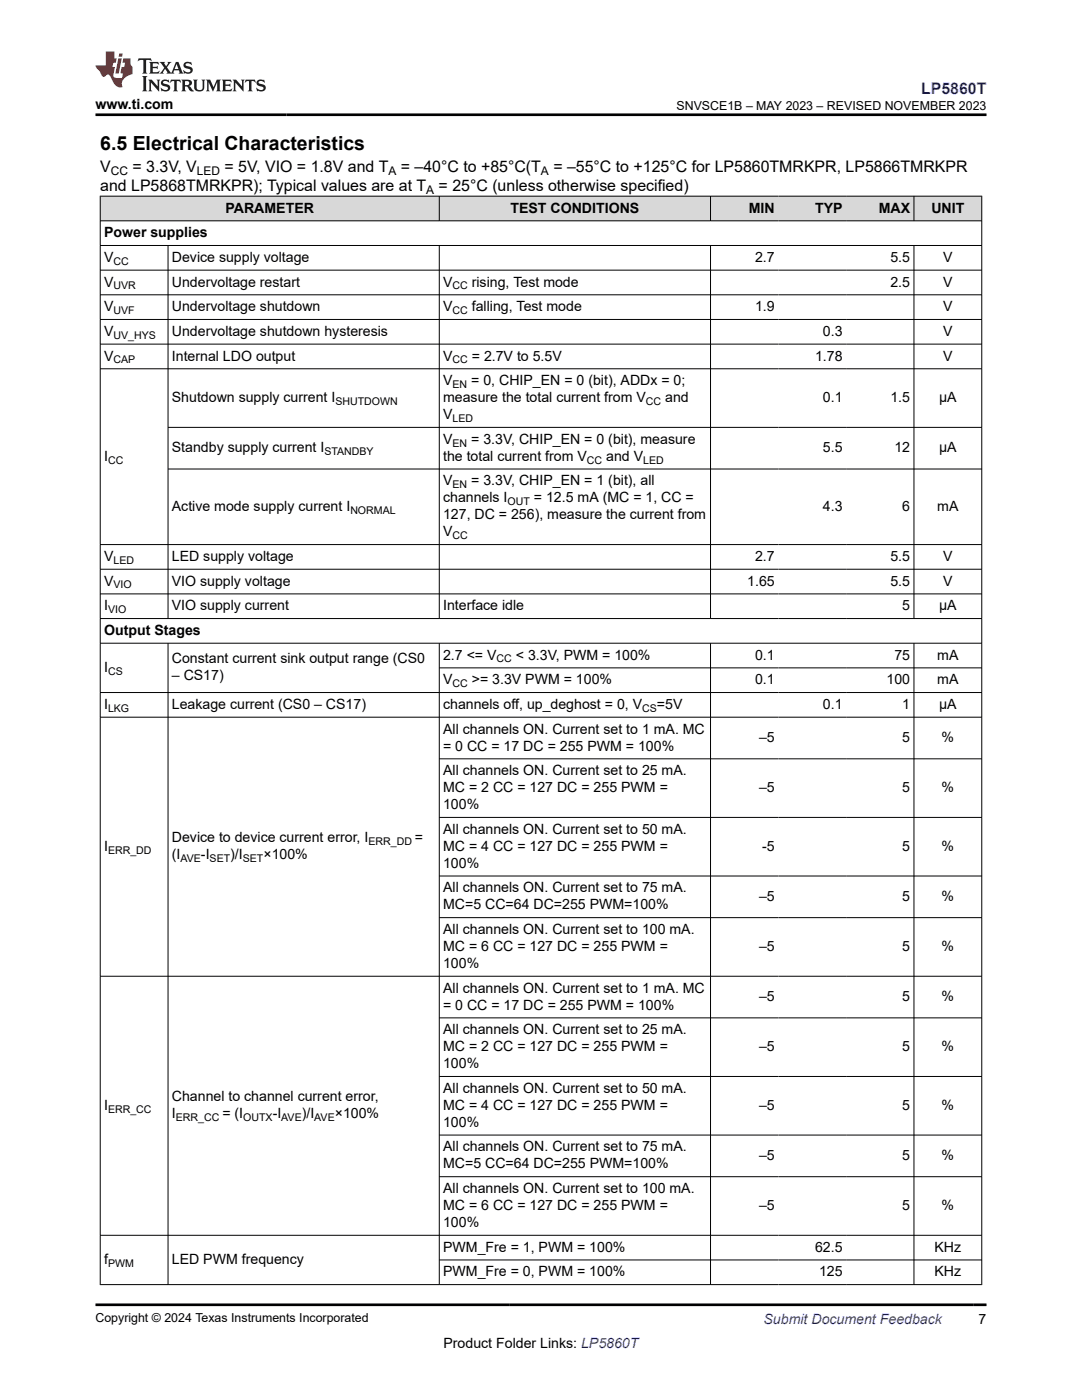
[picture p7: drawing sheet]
<svg xmlns="http://www.w3.org/2000/svg" width="216mm" height="279mm" viewBox="0 0 216 279" stroke-linecap="round" stroke-linejoin="round" font-family="sans-serif">
<defs><g id="words">
<text font-size="3.9" x="20" y="29.9">6.5 Electrical Characteristics</text>
<text font-size="3.2" fill="#00f" x="183.8" y="18.7">LP5860T</text>
<g font-size="3.2">
<text x="20" y="34.3">V</text>
<text x="26.4" y="34.3">= 3.3V, V</text>
<text x="44.8" y="34.3">= 5V, VIO = 1.8V and T</text>
<text x="80" y="34.3">= –40°C to +85°C(T</text>
<text x="110.4" y="34.3">= –55°C to +125°C for LP5860TMRKPR, LP5866TMRKPR</text>
<text x="20" y="38.1">and LP5868TMRKPR); Typical values are at T</text>
<text x="87.5" y="38.1">= 25°C (unless otherwise specified)</text>
</g>
<g font-size="2.8">
<text x="19.1" y="21.8">www.ti.com</text>
<text x="20.8" y="47.3">Power supplies</text>
<text x="45" y="42.4">PARAMETER</text>
<text x="101.9" y="42.4">TEST CONDITIONS</text>
<text x="149.4" y="42.4">MIN</text>
<text x="162.6" y="42.4">TYP</text>
<text x="175.3" y="42.4">MAX</text>
<text x="185.8" y="42.4">UNIT</text>
<text x="20.8" y="52.3">V</text>
<text x="34.3" y="52.3">Device supply voltage</text>
<text x="150.7" y="52.3">2.7</text>
<text x="177.7" y="52.3">5.5</text>
<text x="188.2" y="52.3">V</text>
<text x="20.8" y="57.2">V</text>
<text x="34.3" y="57.2">Undervoltage restart</text>
<text x="88.4" y="57.2">V</text>
<text x="94.1" y="57.2">rising, Test mode</text>
<text x="177.7" y="57.2">2.5</text>
<text x="188.2" y="57.2">V</text>
<text x="20.8" y="62.1">V</text>
<text x="34.3" y="62.1">Undervoltage shutdown</text>
<text x="88.4" y="62.1">V</text>
<text x="94.1" y="62.1">falling, Test mode</text>
<text x="150.7" y="62.1">1.9</text>
<text x="188.2" y="62.1">V</text>
<text x="20.8" y="67">V</text>
<text x="20.8" y="72">V</text>
<text x="34.3" y="67">Undervoltage shutdown hysteresis</text>
<text x="34.3" y="72">Internal LDO output</text>
<text x="88.4" y="72">V</text>
<text x="94.1" y="72">= 2.7V to 5.5V</text>
<text x="162.6" y="72">1.78</text>
<text x="164.2" y="67">0.3</text>
<text x="188.2" y="67">V</text>
<text x="188.2" y="72">V</text>
<text x="88.4" y="76.9">V</text>
<text x="94" y="76.9">= 0, CHIP_EN = 0 (bit), ADDx = 0;</text>
<text x="34.3" y="80.3">Shutdown supply current I</text>
<text x="88.4" y="83.6">V</text>
<text x="88.4" y="80.3">measure the total current from V</text>
<text x="132.7" y="80.3">and</text>
<text x="164.2" y="80.3">0.1</text>
<text x="177.7" y="80.3">1.5</text>
<text x="187.4" y="80.3">µA</text>
<text x="88.4" y="88.6">V</text>
<text x="94" y="88.6">= 3.3V, CHIP_EN = 0 (bit), measure</text>
<text x="20.8" y="92">I</text>
<text x="34.3" y="90.3">Standby supply current I</text>
<text x="88.4" y="92">the total current from V</text>
<text x="121" y="92">and V</text>
<text x="164.2" y="90.3">5.5</text>
<text x="178.5" y="90.3">12</text>
<text x="187.4" y="90.3">µA</text>
<text x="34.3" y="102">Active mode supply current I</text>
<text x="88.4" y="100.3">channels I</text>
<text x="88.4" y="96.9">V</text>
<text x="94" y="96.9">= 3.3V, CHIP_EN = 1 (bit), all</text>
<text x="106.5" y="100.3">= 12.5 mA (MC = 1, CC =</text>
<text x="164.2" y="102">4.3</text>
<text x="180" y="102">6</text>
<text x="187" y="102">mA</text>
<text x="88.4" y="103.6">127, DC = 256), measure the current from</text>
<text x="88.4" y="107">V</text>
<text x="20.8" y="112">V</text>
<text x="34.3" y="112">LED supply voltage</text>
<text x="150.7" y="112">2.7</text>
<text x="177.7" y="112">5.5</text>
<text x="188.2" y="112">V</text>
<text x="20.8" y="116.9">V</text>
<text x="34.3" y="116.9">VIO supply voltage</text>
<text x="149.1" y="116.9">1.65</text>
<text x="177.7" y="116.9">5.5</text>
<text x="188.2" y="116.9">V</text>
<text x="20.8" y="121.8">I</text>
<text x="34.3" y="121.8">VIO supply current</text>
<text x="88.4" y="121.8">Interface idle</text>
<text x="180" y="121.8">5</text>
<text x="187.4" y="121.8">µA</text>
<text x="20.8" y="126.7">Output Stages</text>
<text x="88.4" y="131.6">2.7 &lt;= V</text>
<text x="102.9" y="131.6">&lt; 3.3V, PWM = 100%</text>
<text x="150.7" y="131.6">0.1</text>
<text x="178.5" y="131.6">75</text>
<text x="187" y="131.6">mA</text>
<text x="20.8" y="134.1">I</text>
<text x="34.3" y="132.4">Constant current sink output range (CS0</text>
<text x="34.3" y="135.8">– CS17)</text>
<text x="88.4" y="136.6">V</text>
<text x="94.1" y="136.6">&gt;= 3.3V PWM = 100%</text>
<text x="150.7" y="136.6">0.1</text>
<text x="176.9" y="136.6">100</text>
<text x="187" y="136.6">mA</text>
<text x="20.8" y="141.5">I</text>
<text x="34.3" y="141.5">Leakage current (CS0 – CS17)</text>
<text x="88.4" y="141.5">channels off, up_deghost = 0, V</text>
<text x="131.1" y="141.5">=5V</text>
<text x="164.2" y="141.5">0.1</text>
<text x="180" y="141.5">1</text>
<text x="187.4" y="141.5">µA</text>
<text x="88.4" y="146.4">All channels ON. Current set to 1 mA. MC</text>
<text x="88.4" y="149.8">= 0 CC = 17 DC = 255 PWM = 100%</text>
<text x="151.5" y="148.1">–5</text>
<text x="180" y="148.1">5</text>
<text x="187.9" y="148.1">%</text>
<text x="88.4" y="154.7">All channels ON. Current set to 25 mA.</text>
<text x="88.4" y="158.1">MC = 2 CC = 127 DC = 255 PWM =</text>
<text x="88.4" y="161.5">100%</text>
<text x="151.5" y="158.1">–5</text>
<text x="180" y="158.1">5</text>
<text x="187.9" y="158.1">%</text>
<text x="88.4" y="166.4">All channels ON. Current set to 50 mA.</text>
<text x="20.8" y="169.8">I</text>
<text x="34.3" y="168.1">Device to device current error, I</text>
<text x="34.3" y="171.5">(I</text>
<text x="40.1" y="171.5">-I</text>
<text x="45.9" y="171.5">)/I</text>
<text x="52.6" y="171.5">×100%</text>
<text x="82.8" y="168.1">=</text>
<text x="88.4" y="169.8">MC = 4 CC = 127 DC = 255 PWM =</text>
<text x="88.4" y="173.2">100%</text>
<text x="152.1" y="169.8">-5</text>
<text x="180" y="169.8">5</text>
<text x="187.9" y="169.8">%</text>
<text x="88.4" y="178.1">All channels ON. Current set to 75 mA.</text>
<text x="151.5" y="179.8">–5</text>
<text x="180" y="179.8">5</text>
<text x="187.9" y="179.8">%</text>
<text x="88.4" y="181.5">MC=5 CC=64 DC=255 PWM=100%</text>
<text x="88.4" y="186.4">All channels ON. Current set to 100 mA.</text>
<text x="88.4" y="189.8">MC = 6 CC = 127 DC = 255 PWM =</text>
<text x="151.5" y="189.8">–5</text>
<text x="180" y="189.8">5</text>
<text x="187.9" y="189.8">%</text>
<text x="88.4" y="193.2">100%</text>
<text x="88.4" y="198.1">All channels ON. Current set to 1 mA. MC</text>
<text x="88.4" y="201.5">= 0 CC = 17 DC = 255 PWM = 100%</text>
<text x="151.5" y="199.8">–5</text>
<text x="180" y="199.8">5</text>
<text x="187.9" y="199.8">%</text>
<text x="88.4" y="206.4">All channels ON. Current set to 25 mA.</text>
<text x="88.4" y="209.8">MC = 2 CC = 127 DC = 255 PWM =</text>
<text x="151.5" y="209.8">–5</text>
<text x="180" y="209.8">5</text>
<text x="187.9" y="209.8">%</text>
<text x="88.4" y="213.2">100%</text>
<text x="20.8" y="221.5">I</text>
<text x="34.3" y="219.8">Channel to channel current error,</text>
<text x="88.4" y="218.1">All channels ON. Current set to 50 mA.</text>
<text x="88.4" y="221.5">MC = 4 CC = 127 DC = 255 PWM =</text>
<text x="151.5" y="221.5">–5</text>
<text x="180" y="221.5">5</text>
<text x="187.9" y="221.5">%</text>
<text x="34.3" y="223.2">I</text>
<text x="44.4" y="223.2">= (I</text>
<text x="54.4" y="223.2">-I</text>
<text x="60.2" y="223.2">)/I</text>
<text x="66.8" y="223.2">×100%</text>
<text x="88.4" y="224.9">100%</text>
<text x="88.4" y="229.8">All channels ON. Current set to 75 mA.</text>
<text x="88.4" y="233.2">MC=5 CC=64 DC=255 PWM=100%</text>
<text x="151.5" y="231.5">–5</text>
<text x="180" y="231.5">5</text>
<text x="187.9" y="231.5">%</text>
<text x="88.4" y="238.1">All channels ON. Current set to 100 mA.</text>
<text x="88.4" y="241.5">MC = 6 CC = 127 DC = 255 PWM =</text>
<text x="88.4" y="244.9">100%</text>
<text x="151.5" y="241.5">–5</text>
<text x="180" y="241.5">5</text>
<text x="187.9" y="241.5">%</text>
<text x="88.4" y="249.8">PWM_Fre = 1, PWM = 100%</text>
<text x="162.6" y="249.8">62.5</text>
<text x="186.5" y="249.8">KHz</text>
<text x="20.8" y="252.3">f</text>
<text x="34.3" y="252.3">LED PWM frequency</text>
<text x="88.4" y="254.7">PWM_Fre = 0, PWM = 100%</text>
<text x="163.4" y="254.7">125</text>
<text x="186.5" y="254.7">KHz</text>
<text x="88.5" y="269">Product Folder Links: LP5860T</text>
<text x="195.3" y="264.2">7</text>
</g>
<text font-size="2.8" fill="#00f" x="152.4" y="264.2">Submit Document Feedback</text>
<g font-size="2.5">
<text x="135" y="21.9">SNVSCE1B – MAY 2023 – REVISED NOVEMBER 2023</text>
<text x="19.1" y="263.9">Copyright © 2024 Texas Instruments Incorporated</text>
</g>
<g font-size="2.4">
<text x="22.1" y="34.9">CC</text>
<text x="39.3" y="34.9">LED</text>
<text x="77.5" y="34.9">A</text>
<text x="107.9" y="34.9">A</text>
<text x="85.1" y="38.7">A</text>
</g>
<g font-size="2.1">
<text x="22.6" y="52.8">CC</text>
<text x="22.6" y="57.8">UVR</text>
<text x="90.3" y="57.8">CC</text>
<text x="22.6" y="62.7">UVF</text>
<text x="90.3" y="62.7">CC</text>
<text x="22.6" y="67.6">UV_HYS</text>
<text x="22.6" y="72.5">CAP</text>
<text x="90.3" y="72.5">CC</text>
<text x="90.3" y="77.4">EN</text>
<text x="66.9" y="80.8">SHUTDOWN</text>
<text x="128.9" y="80.8">CC</text>
<text x="90.3" y="89.1">EN</text>
<text x="90.3" y="84.2">LED</text>
<text x="21.6" y="92.5">CC</text>
<text x="64.7" y="90.8">STANDBY</text>
<text x="117.1" y="92.5">CC</text>
<text x="128.3" y="92.5">LED</text>
<text x="90.3" y="97.4">EN</text>
<text x="101.3" y="100.8">OUT</text>
<text x="69.9" y="102.5">NORMAL</text>
<text x="90.3" y="107.6">CC</text>
<text x="22.6" y="112.5">LED</text>
<text x="22.6" y="117.4">VIO</text>
<text x="21.6" y="122.4">VIO</text>
<text x="21.6" y="134.7">CS</text>
<text x="90.3" y="137.1">CC</text>
<text x="99.1" y="132.2">CC</text>
<text x="21.6" y="142">LKG</text>
<text x="128.1" y="142">CS</text>
<text x="21.6" y="170.4">ERR_DD</text>
<text x="36" y="172.1">AVE</text>
<text x="41.8" y="172.1">SET</text>
<text x="48.4" y="172.1">SET</text>
<text x="73.5" y="168.7">ERR_DD</text>
<text x="21.6" y="222.1">ERR_CC</text>
<text x="35.1" y="223.8">ERR_CC</text>
<text x="48.5" y="223.8">OUTX</text>
<text x="56.1" y="223.8">AVE</text>
<text x="62.7" y="223.8">AVE</text>
<text x="21.6" y="252.8">PWM</text>
</g>
</g></defs>
<g fill="#d8d8d8">
<path d="M20 39.1h175.9v5h-175.9z" fill-rule="evenodd"/>
<path d="M20.1 39.2h67.5v4.8h-67.5z" fill-rule="evenodd"/>
<path d="M87.7 39.2h54v4.8h-54z" fill-rule="evenodd"/>
<path d="M141.8 39.2h13.5v4.8h-13.5z" fill-rule="evenodd"/>
<path d="M155.3 39.2h13.5v4.8h-13.5z" fill-rule="evenodd"/>
<path d="M168.8 39.2h13.5v4.8h-13.5z" fill-rule="evenodd"/>
<path d="M182.4 39.2h13.4v4.8h-13.4z" fill-rule="evenodd"/>
</g>
<g fill="none" stroke="#000" stroke-width=".2">
<path d="M19.9 39.1h176.1M20 39.1v217.3M87.7 39.1v5M141.8 39.1v5M182.4 39.1v5M195.9 39.1v217.3M19.9 44.1h176.1M19.9 49h176.1M19.9 53.9h176.1M19.9 58.8h176.1M33.5 49v74.5M87.7 49v74.5"/>
<path d="M141.8 49v74.5M182.4 49v74.5M19.9 63.8h176.1M19.9 68.7h176.1M19.9 73.6h176.1M33.5 85.3h162.5M33.5 93.6h162.5M19.9 108.7h176.1M19.9 113.6h176.1M19.9 118.5h176.1M19.9 123.4h176.1M19.9 128.4h176.1"/>
<path d="M19.9 138.2h176.1M33.5 128.4v128M87.7 128.4v128M87.7 133.3h108.3M141.8 128.4v128M182.4 128.4v128M19.9 143.1h176.1M87.7 151.4h108.3M87.7 163.1h108.3M87.7 174.8h108.3M87.7 183.1h108.3M196 194.8h-176.1"/>
<path d="M87.7 203.1h108.3M87.7 214.8h108.3M87.7 226.5h108.3M87.7 234.8h108.3M19.9 256.4h176.1M87.7 251.5h108.3M196 246.5h-176.1"/>
</g>
<path d="M27.7 11.6l-.2 .6 .5-.2h.6v.1v2.2l-.2 .4h1l-.2-.4v-2.2v-.1h.5l.5 .2-.1-.6zM29.8 12.4l.2 .3v1.6l-.2 .4h1.9l.1-.6a1.08 1.08 0 0 1-1.3 .2v-.7h.6l.4 .2v-.7l-.4 .2h-.6v-.5l.2-.2a1 1 0 0 1 1 .3l-.1-.5zM31.8 12.4l1 1.1-1 1.2h.9l-.2-.2 .4-.8 .5 .8-.2 .2h1.6l-.2-.2 .1-.5h1l.1 .5-.1 .2h.9l-.2-.4-.8-1.9h-.5l-1 2.1-.8-1.1 .9-1h-.8l.2 .2-.5 .6-.3-.6 .1-.2zM35.2 12.8l.4 1h-.8zM36.8 12.5a.65 .65 0 0 0-.2 .7 .65 .65 0 0 0 .6 .5l.7 .1 .1 .3a.79 .79 0 0 1-.7 .4 .79 .79 0 0 1-.7-.5l.1 .7 .2-.1a.93 .93 0 0 0 1.1 0 .93 .93 0 0 0 .4-.9 1.46 1.46 0 0 0-1.2-.6l-.1-.3a1.09 1.09 0 0 1 1.2 .2l-.2-.6-.1 .1-.6-.2zM28.4 15.2l.2 .4v2.2l-.2 .4h1l-.2-.4v-2.2l.2-.4zM29.6 15.9l.2 .4v1.5l-.2 .4h.8l-.3-.4v-1.3l1.7 1.8v-2l.2-.4h-.8l.2 .2 .1 1.1-1.2-1.3zM32.3 16a.65 .65 0 0 0-.2 .8 .65 .65 0 0 0 .7 .4l.6 .2 .1 .2a.79 .79 0 0 1-.7 .4 .79 .79 0 0 1-.7-.5l.1 .7 .2-.1a.93 .93 0 0 0 1.1 .1 .93 .93 0 0 0 .4-1 1.46 1.46 0 0 0-1.2-.5l-.1-.4a1.09 1.09 0 0 1 1.2 .2l-.2-.6-.1 .1-.6-.1zM34.1 15.9l-.1 .6a.63 .63 0 0 1 .7-.3l.1 1.6-.3 .4h1l-.2-.4v-1.6a.66 .66 0 0 1 .8 .3l-.1-.6zM36.2 15.9l.2 .4v1.5l-.2 .4h.9l-.2-.2v-.7h.5l.1 .2a.79 .79 0 0 0 1.2 .6l-1-.9a.61 .61 0 0 0 .6-.6 .61 .61 0 0 0-.5-.7zM36.9 16.2h.2a.47 .47 0 0 1 .5 .1 .47 .47 0 0 1 .1 .5l-.2 .1-.6 .1zM38.5 15.9l.2 .2a2.27 2.27 0 0 0 .4 2 1.04 1.04 0 0 0 1.7-.7v-1.3l.2-.2h-.8l.2 .4v1.1a.6 .6 0 0 1-.6 .6 .6 .6 0 0 1-.6-.6v-1.1l.3-.4zM41.1 15.9l.2 .4v1.5l-.2 .4h.7l-.2-.4v-1.4l.9 1.9 .8-1.9v1.4l-.2 .4h1l-.3-.4v-1.5l.3-.4h-.8l-.7 1.5-.7-1.5zM44.3 15.9l.2 .4v1.5l-.2 .4h1.9l.1-.6a1.09 1.09 0 0 1-1.3 .2v-.7h.6l.4 .2v-.6l-.4 .2h-.6v-.6l.2-.1a1.01 1.01 0 0 1 1 .3l-.1-.6zM46.4 15.9l.3 .4v1.5l-.3 .4h.8l-.2-.4v-1.3l1.6 1.8v-2l.2-.4h-.7l.2 .2v1.1l-1.2-1.3zM49 15.9l-.1 .6a.63 .63 0 0 1 .8-.3v1.6l-.3 .4h1l-.2-.4v-1.6a.66 .66 0 0 1 .8 .3l-.1-.6zM51.4 16a.65 .65 0 0 0-.2 .8 .65 .65 0 0 0 .6 .4l.6 .2 .2 .2a.79 .79 0 0 1-.8 .4 .79 .79 0 0 1-.6-.5l.1 .7 .2-.1a.93 .93 0 0 0 1 .1 .93 .93 0 0 0 .5-1 1.46 1.46 0 0 0-1.3-.5l-.1-.4a1.09 1.09 0 0 1 1.3 .2l-.2-.6-.2 .1-.5-.1z" fill="#231f20"/>
<path d="M21.1 10.3v2.7h-2.1l.1 .4 .9 1a.95 .95 0 0 0 .9 .9 .59 .59 0 0 1 .6-.4 .59 .59 0 0 1 .5 .3l.4 .8a1.59 1.59 0 0 0 2.1 1.4 1.61 1.61 0 0 1 1-2.3l1-.3-.1-1.5a1.59 1.59 0 0 1-.4-1.7h-1.4l-.2 .9h.5l-.1 .9h-.5l-.2 .9v.3l.4 .1-.2 .9h-.6a.73 .73 0 0 1-1.1-.7l.3-1.5h-.5l.2-.9h.5l.2-.9h-.5v-1.3zM23.6 11.6l-.6 3.1h.7l.6-3.1zM23.8 10.7l-.1 .6h.7l.1-.6z" fill="#ed1c24"/>
<path d="M19.1 22.9h177.8M19.1 260.4h177.8" fill="none" stroke="#000" stroke-width=".53"/>
<use href="#words"/>
</svg>
